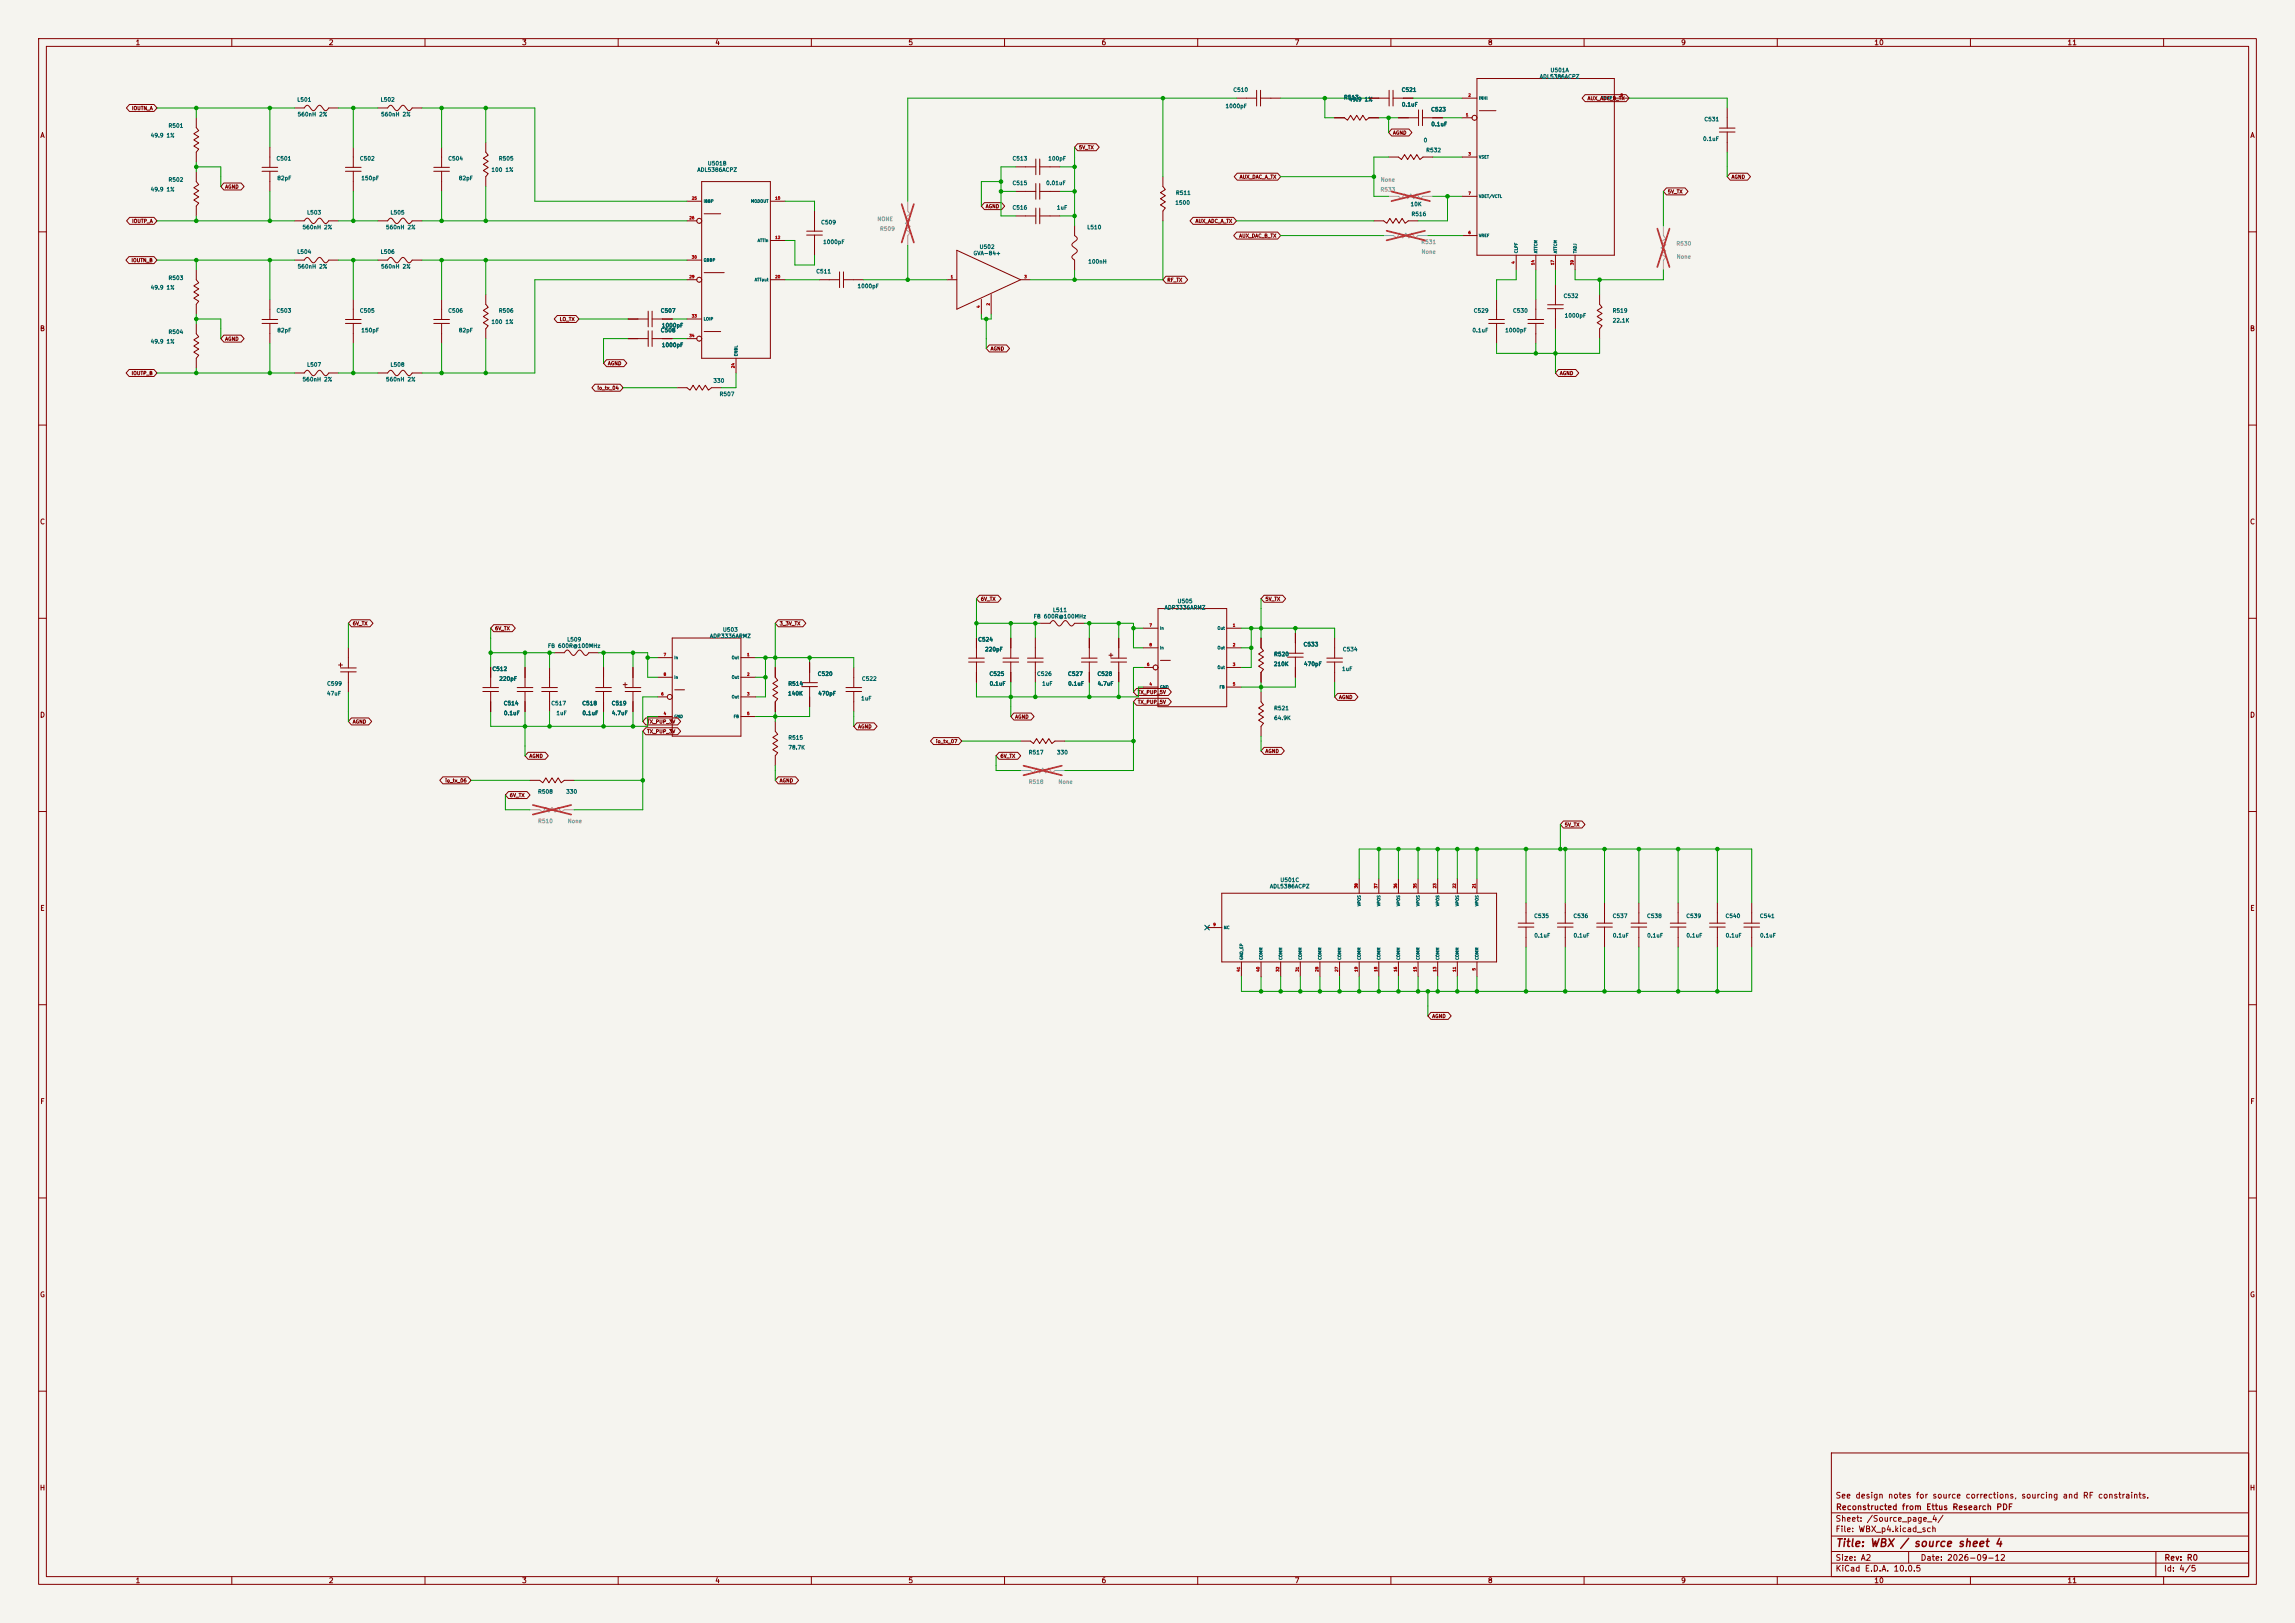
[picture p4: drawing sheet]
<svg xmlns="http://www.w3.org/2000/svg" width="594mm" height="420mm" viewBox="0 0 594 420" stroke-linecap="round" stroke-linejoin="round" font-family="sans-serif">
<defs><g id="words">
<text font-size="2" fill="#840000" x="475" y="400.8">Title: WBX / source sheet 4</text>
<g font-size="1.5" fill="#840000">
<text x="475" y="388.1">See design notes for source corrections, sourcing and RF constraints.</text>
<text x="475" y="394.1">Sheet: /Source_page_4/</text>
<text x="475.1" y="391.1">Reconstructed from Ettus Research PDF</text>
<text x="475" y="396.8">File: WBX_p4.kicad_sch</text>
<text x="475" y="407">KiCad E.D.A. 10.0.5</text>
<text x="475" y="404.2">Size: A2</text>
<text x="497" y="404.2">Date: 2026-09-12</text>
<text x="560" y="407">Id: 4/5</text>
<text x="560.1" y="404.2">Rev: R0</text>
</g>
<g font-size="1.3" fill="#840000">
<text x="35" y="12">1</text>
<text x="85" y="12">2</text>
<text x="135" y="12">3</text>
<text x="185" y="12">4</text>
<text x="235" y="12">5</text>
<text x="285" y="12">6</text>
<text x="335" y="12">7</text>
<text x="385" y="12">8</text>
<text x="435" y="12">9</text>
<text x="485" y="12">10</text>
<text x="535" y="12">11</text>
<text x="10.3" y="36">A</text>
<text x="582.3" y="36">A</text>
<text x="10.2" y="86">B</text>
<text x="582.2" y="86">B</text>
<text x="10.2" y="136">C</text>
<text x="582.2" y="136">C</text>
<text x="10.2" y="186">D</text>
<text x="582.2" y="186">D</text>
<text x="10.3" y="236">E</text>
<text x="582.3" y="236">E</text>
<text x="10.3" y="286">F</text>
<text x="582.3" y="286">F</text>
<text x="10.2" y="336">G</text>
<text x="582.2" y="336">G</text>
<text x="10.2" y="386">H</text>
<text x="582.2" y="386">H</text>
<text x="35" y="410">1</text>
<text x="85" y="410">2</text>
<text x="135" y="410">3</text>
<text x="185" y="410">4</text>
<text x="235" y="410">5</text>
<text x="285" y="410">6</text>
<text x="335" y="410">7</text>
<text x="385" y="410">8</text>
<text x="435" y="410">9</text>
<text x="485" y="410">10</text>
<text x="535" y="410">11</text>
</g>
<g font-size="1" fill="#006464">
<text x="319.1" y="24">C510</text>
<text x="362.7" y="24">C521</text>
<text x="398.4" y="20.6">ADL5386ACPZ</text>
<text x="401.2" y="18.9">U501A</text>
<text x="76.8" y="26.5">L501</text>
<text x="98.4" y="26.5">L502</text>
<text x="317.1" y="28.2">1000pF</text>
<text x="347.7" y="26">R513</text>
<text x="349" y="26.5">49.9 1%</text>
<text x="362.7" y="27.8">0.1uF</text>
<text x="370.3" y="29.1">C523</text>
<text x="38.9" y="35.8">49.9 1%</text>
<text x="43.5" y="33.3">R501</text>
<text x="76.9" y="30.3">560nH 2%</text>
<text x="98.5" y="30.3">560nH 2%</text>
<text x="370.3" y="32.9">0.1uF</text>
<text x="441" y="31.6">C531</text>
<text x="71.4" y="41.8">C501</text>
<text x="93" y="41.8">C502</text>
<text x="115.9" y="41.8">C504</text>
<text x="129" y="41.8">R505</text>
<text x="261.9" y="41.8">C513</text>
<text x="271.2" y="41.8">100pF</text>
<text x="368.4" y="37.1">0</text>
<text x="369" y="39.6">R532</text>
<text x="440.7" y="36.7">0.1uF</text>
<text x="43.5" y="47.3">R502</text>
<text x="71.7" y="46.9">82pF</text>
<text x="93.4" y="46.9">150pF</text>
<text x="118.6" y="46.9">82pF</text>
<text x="127.1" y="44.7">100 1%</text>
<text x="180.4" y="44.7">ADL5386ACPZ</text>
<text x="183.1" y="43">U501B</text>
<text x="38.9" y="49.8">49.9 1%</text>
<text x="261.9" y="48.1">C515</text>
<text x="270.6" y="48.1">0.01uF</text>
<text x="304.1" y="53.2">1500</text>
<text x="304.2" y="50.7">R511</text>
<text x="365" y="53.6">10K</text>
<text x="78.2" y="59.6">560nH 2%</text>
<text x="79.4" y="55.7">L503</text>
<text x="99.8" y="59.6">560nH 2%</text>
<text x="100.9" y="55.7">L505</text>
<text x="212.4" y="58.3">C509</text>
<text x="261.9" y="54.5">C516</text>
<text x="273.4" y="54.5">1uF</text>
<text x="281.3" y="59.6">L510</text>
<text x="365.2" y="56.1">R516</text>
<text x="76.8" y="65.9">L504</text>
<text x="98.4" y="65.9">L506</text>
<text x="212.9" y="63.4">1000pF</text>
<text x="253.4" y="64.6">U502</text>
<text x="76.9" y="69.7">560nH 2%</text>
<text x="98.5" y="69.7">560nH 2%</text>
<text x="211.1" y="71">C511</text>
<text x="251.8" y="66.3">GVA-84+</text>
<text x="281.5" y="68.4">100nH</text>
<text x="38.9" y="75.1">49.9 1%</text>
<text x="43.5" y="72.7">R503</text>
<text x="221.8" y="74.8">1000pF</text>
<text x="404.6" y="77.3">C532</text>
<text x="71.4" y="81.1">C503</text>
<text x="93" y="81.1">C505</text>
<text x="115.9" y="81.1">C506</text>
<text x="129" y="81.1">R506</text>
<text x="170.9" y="81.1">C507</text>
<text x="381.3" y="81.1">C529</text>
<text x="391.5" y="81.1">C530</text>
<text x="404.9" y="82.4">1000pF</text>
<text x="417.3" y="81.1">R519</text>
<text x="417.3" y="83.7">22.1K</text>
<text x="38.9" y="89.1">49.9 1%</text>
<text x="43.5" y="86.6">R504</text>
<text x="71.7" y="86.2">82pF</text>
<text x="93.4" y="86.2">150pF</text>
<text x="118.6" y="86.2">82pF</text>
<text x="127.1" y="84">100 1%</text>
<text x="170.9" y="86.2">C508</text>
<text x="171.2" y="85">1000pF</text>
<text x="381" y="86.2">0.1uF</text>
<text x="389.5" y="86.2">1000pF</text>
<text x="79.4" y="95.1">L507</text>
<text x="100.9" y="95.1">L508</text>
<text x="171.2" y="90">1000pF</text>
<text x="78.2" y="98.9">560nH 2%</text>
<text x="99.8" y="98.9">560nH 2%</text>
<text x="184.5" y="99.3">330</text>
<text x="186.1" y="102.7">R507</text>
<text x="267.4" y="160.3">FB 600R@100MHz</text>
<text x="272.4" y="158.6">L511</text>
<text x="301.3" y="158">ADP3336ARMZ</text>
<text x="304.7" y="156.3">U505</text>
<text x="141.7" y="167.9">FB 600R@100MHz</text>
<text x="146.7" y="166.2">L509</text>
<text x="183.6" y="165.3">ADP3336ARMZ</text>
<text x="187" y="163.7">U503</text>
<text x="253" y="166.2">C524</text>
<text x="337.3" y="167.5">C533</text>
<text x="127.3" y="173.9">C512</text>
<text x="254.8" y="168.8">220pF</text>
<text x="329.6" y="172.6">210K</text>
<text x="329.6" y="170">R520</text>
<text x="337.4" y="172.6">470pF</text>
<text x="347.2" y="173.9">1uF</text>
<text x="347.4" y="168.8">C534</text>
<text x="84.5" y="177.7">C599</text>
<text x="129.1" y="176.4">220pF</text>
<text x="203.9" y="177.7">R514</text>
<text x="211.5" y="175.1">C520</text>
<text x="223" y="176.4">C522</text>
<text x="256" y="175.1">C525</text>
<text x="256" y="177.7">0.1uF</text>
<text x="268.3" y="175.1">C526</text>
<text x="269.6" y="177.7">1uF</text>
<text x="276.3" y="175.1">C527</text>
<text x="276.4" y="177.7">0.1uF</text>
<text x="283.9" y="175.1">C528</text>
<text x="284" y="177.7">4.7uF</text>
<text x="84.5" y="180.2">47uF</text>
<text x="130.3" y="182.7">C514</text>
<text x="130.3" y="185.3">0.1uF</text>
<text x="142.6" y="182.7">C517</text>
<text x="143.9" y="185.3">1uF</text>
<text x="150.6" y="182.7">C518</text>
<text x="150.6" y="185.3">0.1uF</text>
<text x="158.2" y="182.7">C519</text>
<text x="158.2" y="185.3">4.7uF</text>
<text x="203.8" y="180.2">140K</text>
<text x="211.7" y="180.2">470pF</text>
<text x="222.8" y="181.5">1uF</text>
<text x="329.6" y="184">R521</text>
<text x="203.9" y="191.6">R515</text>
<text x="329.7" y="186.6">64.9K</text>
<text x="203.9" y="194.2">78.7K</text>
<text x="266.1" y="195.4">R517</text>
<text x="273.4" y="195.4">330</text>
<text x="139.1" y="205.6">R508</text>
<text x="146.4" y="205.6">330</text>
<text x="328.6" y="230.1">ADL5386ACPZ</text>
<text x="331.3" y="228.5">U501C</text>
<text x="397" y="237.8">C535</text>
<text x="407.1" y="237.8">C536</text>
<text x="417.3" y="237.8">C537</text>
<text x="426.2" y="237.8">C538</text>
<text x="436.3" y="237.8">C539</text>
<text x="446.5" y="237.8">C540</text>
<text x="455.4" y="237.8">C541</text>
<text x="397" y="242.8">0.1uF</text>
<text x="407.2" y="242.8">0.1uF</text>
<text x="417.3" y="242.8">0.1uF</text>
<text x="426.2" y="242.8">0.1uF</text>
<text x="436.4" y="242.8">0.1uF</text>
<text x="446.5" y="242.8">0.1uF</text>
<text x="455.4" y="242.8">0.1uF</text>
</g>
<g font-size="1" fill="#939391">
<text x="357.3" y="47.3">None</text>
<text x="357.2" y="49.8">R533</text>
<text x="227" y="57.4">NONE</text>
<text x="227.6" y="60">R509</text>
<text x="367.7" y="63.4">R531</text>
<text x="367.8" y="65.9">None</text>
<text x="433.8" y="63.8">R530</text>
<text x="433.9" y="67.2">None</text>
<text x="266.1" y="203.1">R518</text>
<text x="273.8" y="203.1">None</text>
<text x="139.1" y="213.2">R510</text>
<text x="146.8" y="213.2">None</text>
</g>
<g font-size=".9" fill="#840000">
<text x="34" y="28.7">IOUTN_A</text>
<text x="410.8" y="26.1">AUX_ADC_B_TX</text>
<text x="360.4" y="35">AGND</text>
<text x="279.2" y="38.8">5V_TX</text>
<text x="320.8" y="46.5">AUX_DAC_A_TX</text>
<text x="448.1" y="46.5">AGND</text>
<text x="58.2" y="49">AGND</text>
<text x="431.6" y="50.3">5V_TX</text>
<text x="34.1" y="57.9">IOUTP_A</text>
<text x="255" y="54.1">AGND</text>
<text x="309.3" y="57.9">AUX_ADC_A_TX</text>
<text x="320.6" y="61.7">AUX_DAC_B_TX</text>
<text x="33.9" y="68.1">IOUTN_B</text>
<text x="302" y="73.1">RF_TX</text>
<text x="144.8" y="83.3">LO_TX</text>
<text x="58.2" y="88.4">AGND</text>
<text x="157.2" y="94.7">AGND</text>
<text x="256.3" y="90.9">AGND</text>
<text x="34" y="97.3">IOUTP_B</text>
<text x="154.5" y="101.1">io_tx_04</text>
<text x="403.6" y="97.3">AGND</text>
<text x="253.8" y="155.7">6V_TX</text>
<text x="327.4" y="155.7">5V_TX</text>
<text x="91.2" y="162">6V_TX</text>
<text x="128" y="163.3">6V_TX</text>
<text x="201.7" y="162">3_3V_TX</text>
<text x="294.4" y="179.8">TX_PUP_5V</text>
<text x="294.4" y="182.4">TX_PUP_5V</text>
<text x="346.5" y="181.1">AGND</text>
<text x="91.2" y="187.4">AGND</text>
<text x="167.4" y="187.4">TX_PUP_3V</text>
<text x="167.4" y="190">TX_PUP_3V</text>
<text x="222" y="188.7">AGND</text>
<text x="262.6" y="186.2">AGND</text>
<text x="136.9" y="196.3">AGND</text>
<text x="242.1" y="192.5">io_tx_07</text>
<text x="258.8" y="196.3">6V_TX</text>
<text x="327.4" y="195.1">AGND</text>
<text x="115.1" y="202.7">io_tx_06</text>
<text x="201.7" y="202.7">AGND</text>
<text x="131.8" y="206.5">6V_TX</text>
<text x="404.9" y="214.1">5V_TX</text>
<text x="370.6" y="263.6">AGND</text>
</g>
<g font-size=".8" fill="#006464">
<text x="382.7" y="26">INHI</text>
<text x="414.4" y="26">TEMP</text>
<text x="382.7" y="41.2">VSET</text>
<text x="182" y="52.6">IBBP</text>
<text x="194.3" y="52.6">MODOUT</text>
<text x="382.7" y="51.4">VDET/VCTL</text>
<text x="196" y="62.8">ATTin</text>
<text x="382.7" y="61.5">VREF</text>
<text x="393" y="65.6" transform="rotate(-90 393 65.6)">CLPF</text>
<text x="398.1" y="65.6" transform="rotate(-90 398.1 65.6)">ATTCM</text>
<text x="403.2" y="65.6" transform="rotate(-90 403.2 65.6)">ATTCM</text>
<text x="408.2" y="65.6" transform="rotate(-90 408.2 65.6)">TADJ</text>
<text x="182" y="67.9">QBBP</text>
<text x="195.2" y="73">ATTout</text>
<text x="182" y="83.1">LOIP</text>
<text x="191.1" y="92.3" transform="rotate(-90 191.1 92.3)">ENBL</text>
<text x="300.1" y="163.1">In</text>
<text x="315" y="163.1">Out</text>
<text x="174.4" y="170.7">In</text>
<text x="189.3" y="170.7">Out</text>
<text x="300.1" y="168.2">In</text>
<text x="315" y="168.2">Out</text>
<text x="315" y="173.3">Out</text>
<text x="174.4" y="175.8">In</text>
<text x="189.3" y="175.8">Out</text>
<text x="300.1" y="178.4">GND</text>
<text x="315.5" y="178.4">FB</text>
<text x="174.4" y="186">GND</text>
<text x="189.3" y="180.9">Out</text>
<text x="189.8" y="186">FB</text>
<text x="352.4" y="234.6" transform="rotate(-90 352.4 234.6)">VPOS</text>
<text x="357.4" y="234.6" transform="rotate(-90 357.4 234.6)">VPOS</text>
<text x="362.5" y="234.6" transform="rotate(-90 362.5 234.6)">VPOS</text>
<text x="367.6" y="234.6" transform="rotate(-90 367.6 234.6)">VPOS</text>
<text x="372.7" y="234.6" transform="rotate(-90 372.7 234.6)">VPOS</text>
<text x="377.8" y="234.6" transform="rotate(-90 377.8 234.6)">VPOS</text>
<text x="382.8" y="234.6" transform="rotate(-90 382.8 234.6)">VPOS</text>
<text x="316.7" y="240.6">NC</text>
<text x="321.9" y="248.5" transform="rotate(-90 321.9 248.5)">GND_EP</text>
<text x="327" y="248.5" transform="rotate(-90 327 248.5)">COMM</text>
<text x="332" y="248.5" transform="rotate(-90 332 248.5)">COMM</text>
<text x="337.1" y="248.5" transform="rotate(-90 337.1 248.5)">COMM</text>
<text x="342.2" y="248.5" transform="rotate(-90 342.2 248.5)">COMM</text>
<text x="347.3" y="248.5" transform="rotate(-90 347.3 248.5)">COMM</text>
<text x="352.4" y="248.5" transform="rotate(-90 352.4 248.5)">COMM</text>
<text x="357.4" y="248.5" transform="rotate(-90 357.4 248.5)">COMM</text>
<text x="362.5" y="248.5" transform="rotate(-90 362.5 248.5)">COMM</text>
<text x="367.6" y="248.5" transform="rotate(-90 367.6 248.5)">COMM</text>
<text x="372.7" y="248.5" transform="rotate(-90 372.7 248.5)">COMM</text>
<text x="377.8" y="248.5" transform="rotate(-90 377.8 248.5)">COMM</text>
<text x="382.8" y="248.5" transform="rotate(-90 382.8 248.5)">COMM</text>
</g>
<g font-size=".7" fill="#a90000">
<text x="380" y="25.2">2</text>
<text x="419.3" y="25.2">8</text>
<text x="379.3" y="30.2">1</text>
<text x="380" y="40.4">3</text>
<text x="179" y="51.8">25</text>
<text x="200.6" y="51.8">10</text>
<text x="380" y="50.6">7</text>
<text x="178.3" y="56.9">26</text>
<text x="200.6" y="62">12</text>
<text x="380" y="60.7">6</text>
<text x="179" y="67.1">30</text>
<text x="392.2" y="68.3" transform="rotate(-90 392.2 68.3)">4</text>
<text x="397.3" y="68.7" transform="rotate(-90 397.3 68.7)">14</text>
<text x="402.4" y="68.7" transform="rotate(-90 402.4 68.7)">17</text>
<text x="407.4" y="68.7" transform="rotate(-90 407.4 68.7)">39</text>
<text x="178.3" y="72.2">29</text>
<text x="200.6" y="72.2">20</text>
<text x="246" y="72.2">1</text>
<text x="265" y="72.2">3</text>
<text x="179" y="82.3">33</text>
<text x="253.8" y="79.8" transform="rotate(-90 253.8 79.8)">4</text>
<text x="256.3" y="79.1" transform="rotate(-90 256.3 79.1)">2</text>
<text x="178.3" y="87.4">34</text>
<text x="190.3" y="95.4" transform="rotate(-90 190.3 95.4)">24</text>
<text x="297.4" y="162.3">7</text>
<text x="297.4" y="167.4">8</text>
<text x="319" y="162.3">1</text>
<text x="319" y="167.4">2</text>
<text x="171.7" y="169.9">7</text>
<text x="193.3" y="169.9">1</text>
<text x="296.8" y="172.5">6</text>
<text x="319" y="172.5">3</text>
<text x="171.7" y="175">8</text>
<text x="193.3" y="175">2</text>
<text x="297.4" y="177.6">4</text>
<text x="319" y="177.6">5</text>
<text x="171" y="180.1">6</text>
<text x="171.7" y="185.2">4</text>
<text x="193.3" y="180.1">3</text>
<text x="193.3" y="185.2">5</text>
<text x="351.6" y="230" transform="rotate(-90 351.6 230)">38</text>
<text x="356.6" y="230" transform="rotate(-90 356.6 230)">37</text>
<text x="361.7" y="230" transform="rotate(-90 361.7 230)">36</text>
<text x="366.8" y="230" transform="rotate(-90 366.8 230)">35</text>
<text x="371.9" y="230" transform="rotate(-90 371.9 230)">23</text>
<text x="377" y="230" transform="rotate(-90 377 230)">22</text>
<text x="382" y="230" transform="rotate(-90 382 230)">21</text>
<text x="313.9" y="239.8">9</text>
<text x="321.1" y="251.6" transform="rotate(-90 321.1 251.6)">41</text>
<text x="326.2" y="251.6" transform="rotate(-90 326.2 251.6)">40</text>
<text x="331.2" y="251.6" transform="rotate(-90 331.2 251.6)">32</text>
<text x="336.3" y="251.6" transform="rotate(-90 336.3 251.6)">31</text>
<text x="341.4" y="251.6" transform="rotate(-90 341.4 251.6)">28</text>
<text x="346.5" y="251.6" transform="rotate(-90 346.5 251.6)">27</text>
<text x="351.6" y="251.6" transform="rotate(-90 351.6 251.6)">19</text>
<text x="356.6" y="251.6" transform="rotate(-90 356.6 251.6)">18</text>
<text x="361.7" y="251.6" transform="rotate(-90 361.7 251.6)">16</text>
<text x="366.8" y="251.6" transform="rotate(-90 366.8 251.6)">15</text>
<text x="371.9" y="251.6" transform="rotate(-90 371.9 251.6)">13</text>
<text x="377" y="251.6" transform="rotate(-90 377 251.6)">11</text>
<text x="382" y="251.2" transform="rotate(-90 382 251.2)">5</text>
</g>
</g></defs>
<path d="M0 0h594v420h-594z" fill="#f5f4ef" stroke="#f5f4ef" stroke-width=".26"/>
<g fill="none" stroke="#840000" stroke-width=".26">
<path d="M10 10h574v400h-574zM12 12h570v396h-570zM60 10v2M110 10v2M160 10v2M210 10v2M260 10v2M310 10v2M360 10v2M410 10v2M460 10v2M510 10v2"/>
<path d="M560 10v2M33.5 27h6.4l.7 .9-.7 .9h-6.4l-.8-.9zM50.8 30.5v2.5l.6 .8-1.2 .8 1.2 .8-1.2 .8 1.2 .8-1.2 .8 1.2 .8-.6 .8v2.5M69.8 38.1v5.2M76.2 27.9h2.5a.8 .8 0 0 1 .8-.7 .8 .8 0 0 1 .8 .7 .8 .8 0 0 0 .8 .7 .8 .8 0 0 0 .8-.7 .8 .8 0 0 1 .8-.7 .8 .8 0 0 1 .8 .7 .8 .8 0 0 0 .8 .7 .8 .8 0 0 0 .8-.7h2.5M91.4 38.1v5.2M97.8 27.9h2.5a.8 .8 0 0 1 .8-.7 .8 .8 0 0 1 .8 .7 .8 .8 0 0 0 .8 .7 .8 .8 0 0 0 .8-.7 .8 .8 0 0 1 .8-.7 .8 .8 0 0 1 .8 .7 .8 .8 0 0 0 .8 .7 .8 .8 0 0 0 .8-.7h2.5M114.3 38.1v5.2M125.7 36.8v2.6l.7 .8-1.3 .8 1.3 .8-1.3 .7 1.3 .8-1.3 .8 1.3 .8-.7 .8v2.6M278.9 37.2h4.8l.8 .9-.8 .9h-4.8l-.8-.9zM320 25.4h5.2M325.2 23.4v4"/>
<path d="M326.3 25.4h5.2M326.3 23.4v4M345.4 30.5h2.6l.8 .6 .8-1.3 .8 1.3 .8-1.3 .7 1.3 .8-1.3 .8 1.3 .8-.6h2.6M354.3 25.4h5.2M359.5 23.4v4M360.2 33.4h4.5l.7 .9-.7 .9h-4.5l-.8-.9zM360.6 25.4h5.2M360.6 23.4v4M361.9 30.5h5.3M367.2 28.4v4.1M368.2 30.5h5.2M368.2 28.4v4.1"/>
<path d="M378.5 30.5h2.5M378.5 25.4h3.8M382.3 20.3h35.5v45.7h-35.5zM382.9 28.6h4.3M410.3 24.5h10.6l.7 .9-.7 .9h-10.6l-.8-.9zM417.8 25.4h3.8M445 33.1h4.1M445 34.2h4.1M447 27.9v5.2M447 34.2v5.2M33.5 56.2h6.4l.7 1-.7 .9h-6.4l-.7-.9zM50.8 44.5v2.5l.6 .8-1.2 .8 1.2 .8-1.2 .8 1.2 .8-1.2 .8 1.2 .7-.6 .8v2.6"/>
<path d="M57.9 47.4h4.5l.8 .9-.8 .9h-4.5l-.8-.9zM67.8 43.3h4.1M67.8 44.3h4.1M69.8 44.3v5.2M76.2 57.2h2.5a.8 .8 0 0 1 .8-.7 .8 .8 0 0 1 .8 .7 .8 .8 0 0 0 .8 .7 .8 .8 0 0 0 .8-.7 .8 .8 0 0 1 .8-.7 .8 .8 0 0 1 .8 .7 .8 .8 0 0 0 .8 .7 .8 .8 0 0 0 .8-.7h2.5M89.4 43.3h4.1M89.4 44.3h4.1M91.4 44.3v5.2M97.8 57.2h2.5a.8 .8 0 0 1 .8-.7 .8 .8 0 0 1 .8 .7 .8 .8 0 0 0 .8 .7 .8 .8 0 0 0 .8-.7 .8 .8 0 0 1 .8-.7 .8 .8 0 0 1 .8 .7 .8 .8 0 0 0 .8 .7 .8 .8 0 0 0 .8-.7h2.5M112.3 43.3h4M112.3 44.3h4M114.3 44.3v5.2"/>
<path d="M177.8 52.1h3.8M177.8 57.2h2.5M181.6 47h17.8v45.7h-17.8zM182.2 55.3h4.3M199.4 52.1h3.8M208.8 59.8h4.1M210.8 54.6v5.2M254.8 52.4h4.4l.8 .9-.8 .9h-4.4l-.8-.9zM262.9 55.9h5.2M262.9 43.2h5.2M262.9 49.5h5.2M268.1 41.1v4.1"/>
<path d="M268.1 47.5v4.1M268.1 53.8v4.1M269.1 55.9h5.2M269.1 41.1v4.1M269.1 47.5v4.1M269.1 53.8v4.1M269.1 43.2h5.2M269.1 49.5h5.2M278.1 58.4v2.6a.8 .8 0 0 1 .7 .8 .8 .8 0 0 1-.7 .7 .8 .8 0 0 0-.7 .8 .8 .8 0 0 0 .7 .8 .8 .8 0 0 1 .7 .8 .8 .8 0 0 1-.7 .8 .8 .8 0 0 0-.7 .8 .8 .8 0 0 0 .7 .8v2.6M301 45.7v2.6l.6 .8-1.2 .7 1.2 .8-1.2 .8 1.2 .8-1.2 .8 1.2 .8-.6 .8v2.6M308.8 56.2h10.5l.7 1-.7 .9h-10.5l-.8-.9zM320.2 44.8h10.5l.8 .9-.8 .9h-10.5l-.8-.9z"/>
<path d="M355.6 57.2h2.5l.8 .6 .8-1.3 .8 1.3 .8-1.3 .8 1.3 .8-1.3 .8 1.3 .8-.6h2.5M359.4 40.6h2.5l.8 .7 .8-1.3 .8 1.3 .8-1.3 .8 1.3 .8-1.3 .8 1.3 .8-.7h2.5M378.5 40.6h3.8M378.5 50.8h3.8M431.3 48.6h4.8l.8 .9-.8 .9h-4.8l-.8-.9zM447.8 44.8h4.5l.8 .9-.8 .9h-4.5l-.8-.9zM10 60h2M33.4 66.4h6.5l.7 .9-.7 .9h-6.5l-.8-.9zM50.8 69.9v2.5l.6 .8-1.2 .8 1.2 .8-1.2 .8 1.2 .8-1.2 .8 1.2 .7-.6 .8v2.6M69.8 77.5v5.2M76.2 67.3h2.5a.8 .8 0 0 1 .8-.7 .8 .8 0 0 1 .8 .7 .8 .8 0 0 0 .8 .7 .8 .8 0 0 0 .8-.7 .8 .8 0 0 1 .8-.7 .8 .8 0 0 1 .8 .7 .8 .8 0 0 0 .8 .7 .8 .8 0 0 0 .8-.7h2.5M91.4 77.5v5.2"/>
<path d="M97.8 67.3h2.5a.8 .8 0 0 1 .8-.7 .8 .8 0 0 1 .8 .7 .8 .8 0 0 0 .8 .7 .8 .8 0 0 0 .8-.7 .8 .8 0 0 1 .8-.7 .8 .8 0 0 1 .8 .7 .8 .8 0 0 0 .8 .7 .8 .8 0 0 0 .8-.7h2.5M114.3 77.5v5.2M125.7 76.2v2.5l.7 .8-1.3 .8 1.3 .8-1.3 .8 1.3 .8-1.3 .8 1.3 .8-.7 .8v2.5M177.8 72.4h2.5M177.8 67.3h3.8M182.2 70.6h5.2M199.4 62.2h3.8M199.4 72.4h3.8M208.8 60.8h4.1M210.8 60.8v5.2M212.1 72.4h5.2M217.3 70.4v4"/>
<path d="M218.3 72.4h5.2M218.3 70.4v4M245.1 72.4h2.5M247.7 64.8l16.5 7.6-16.5 7.6zM254 77.5v3.8M256.5 76.2v5.1M264.2 72.4h2.5M301.8 71.5h4.8l.8 .9-.8 .9h-4.8l-.8-.9zM320.1 60.1h10.6l.8 .9-.8 .9h-10.6l-.8-.9zM378.5 61h3.8M387.3 77.5v5.2M392.4 66v3.9"/>
<path d="M397.5 66v3.9M397.5 77.5v5.2M400.6 78.9h4M400.6 79.9h4M402.6 66v3.9M402.6 73.7v5.2M402.6 79.9v5.2M407.7 66v3.9M414 76.2v2.5l.7 .8-1.3 .8 1.3 .8-1.3 .8 1.3 .8-1.3 .8 1.3 .8-.7 .8v2.5M582 60h2M33.4 95.6h6.5l.7 .9-.7 .9h-6.5l-.8-.9zM50.8 83.8v2.6l.6 .8-1.2 .7 1.2 .8-1.2 .8 1.2 .8-1.2 .8 1.2 .8-.6 .8v2.6"/>
<path d="M57.9 86.7h4.5l.8 .9-.8 .9h-4.5l-.8-.9zM67.8 82.7h4.1M67.8 83.7h4.1M69.8 83.7v5.2M76.2 96.5h2.5a.8 .8 0 0 1 .8-.7 .8 .8 0 0 1 .8 .7 .8 .8 0 0 0 .8 .7 .8 .8 0 0 0 .8-.7 .8 .8 0 0 1 .8-.7 .8 .8 0 0 1 .8 .7 .8 .8 0 0 0 .8 .7 .8 .8 0 0 0 .8-.7h2.5M89.4 82.7h4.1M89.4 83.7h4.1M91.4 83.7v5.2M97.8 96.5h2.5a.8 .8 0 0 1 .8-.7 .8 .8 0 0 1 .8 .7 .8 .8 0 0 0 .8 .7 .8 .8 0 0 0 .8-.7 .8 .8 0 0 1 .8-.7 .8 .8 0 0 1 .8 .7 .8 .8 0 0 0 .8 .7 .8 .8 0 0 0 .8-.7h2.5M112.3 82.7h4M112.3 83.7h4M114.3 83.7v5.2"/>
<path d="M144.2 81.6h4.9l.8 1-.8 .9h-4.9l-.8-.9zM154 99.4h6.5l.8 .9-.8 .9h-6.5l-.8-.9zM157 93.1h4.5l.7 .9-.7 .9h-4.5l-.8-.9zM162.6 82.6h5.2M162.6 87.6h5.2M167.8 80.5v4.1M167.8 85.6v4.1M168.8 82.6h5.2M168.8 87.6h5.2M168.8 80.5v4.1M168.8 85.6v4.1M177.8 82.6h3.8"/>
<path d="M177.8 87.6h2.5M182.2 85.8h4.3M190.5 92.7v3.8M256.1 89.3h4.4l.8 .9-.8 .9h-4.4l-.8-.9zM385.3 82.7h4.1M385.3 83.7h4.1M387.3 83.7v5.2M395.5 82.7h4M395.5 83.7h4M397.5 83.7v5.2M403.4 95.6h4.4l.8 .9-.8 .9h-4.4l-.8-.9zM10 110h2"/>
<path d="M175.3 100.3h2.5l.8 .7 .8-1.3 .8 1.3 .8-1.3 .8 1.3 .8-1.3 .8 1.3 .7-.7h2.6M582 110h2M253.5 154h4.8l.8 .9-.8 .9h-4.8l-.8-.9zM299.7 157.5h17.8v25.4h-17.8zM327.2 154h4.8l.8 .9-.8 .9h-4.8l-.8-.9zM10 160h2M87.6 172.1h1M88.1 171.6v1M88.1 172.8h4.1M88.1 173.9h4.1M90.2 167.6v5.2M90.2 173.9v5.2"/>
<path d="M91 160.4h4.8l.7 .9-.7 .9h-4.8l-.8-.9zM125 177.9h4M125 178.9h4M127 172.7v5.2M127 178.9v5.3M127.8 161.7h4.8l.8 .9-.8 .9h-4.8l-.8-.9zM133.9 177.9h4M133.9 178.9h4M135.9 172.7v5.2M135.9 178.9v5.3M140.2 177.9h4.1M140.2 178.9h4.1"/>
<path d="M142.2 172.7v5.2M142.2 178.9v5.3M143.5 168.9h2.5a.8 .8 0 0 1 .8-.7 .8 .8 0 0 1 .8 .7 .8 .8 0 0 0 .8 .7 .8 .8 0 0 0 .8-.7 .8 .8 0 0 1 .8-.7 .8 .8 0 0 1 .8 .7 .8 .8 0 0 0 .8 .7 .8 .8 0 0 0 .8-.7h2.5M154.2 177.9h4M154.2 178.9h4M156.2 172.7v5.2M156.2 178.9v5.3M161.3 177.2h1M161.8 177.9h4.1M161.8 178.9h4.1M161.8 176.7v1M163.8 172.7v5.2"/>
<path d="M163.8 178.9v5.3M170.2 170.2h3.8M170.2 175.3h3.8M174 165.1h17.8v25.4h-17.8zM174.6 178.5h2.6M191.8 170.2h3.8M191.8 175.3h3.8M200.7 172.7v2.6l.6 .8-1.3 .7 1.3 .8-1.3 .8 1.3 .8-1.3 .8 1.3 .8-.6 .8v2.6M201.4 160.4h6.4l.8 .9-.8 .9h-6.4l-.7-.9zM207.5 176.7h4.1M207.5 177.7h4.1M209.5 171.5v5.2"/>
<path d="M209.5 177.7v5.2M218.9 177.9h4.1M218.9 178.9h4.1M221 172.7v5.2M221 178.9v5.3M250.7 170.3h4.1M250.7 171.3h4.1M252.7 165.1v5.2M252.7 171.3v5.2M259.6 170.3h4.1M259.6 171.3h4.1M261.6 165.1v5.2"/>
<path d="M261.6 171.3v5.2M265.9 170.3h4.1M265.9 171.3h4.1M268 165.1v5.2M268 171.3v5.2M269.2 161.3h2.6a.8 .8 0 0 1 .8-.7 .8 .8 0 0 1 .8 .7 .8 .8 0 0 0 .8 .7 .8 .8 0 0 0 .8-.7 .8 .8 0 0 1 .7-.7 .8 .8 0 0 1 .8 .7 .8 .8 0 0 0 .8 .7 .8 .8 0 0 0 .8-.7h2.6M279.9 170.3h4.1M279.9 171.3h4.1M281.9 165.1v5.2M281.9 171.3v5.2M287 169.5h1M287.5 170.3h4.1"/>
<path d="M287.5 171.3h4.1M287.5 169v1.1M289.6 165.1v5.2M289.6 171.3v5.2M294.2 178.2h8.2l.8 .9-.8 .9h-8.2l-.8-.9zM295.9 162.6h3.8M295.9 167.6h3.8M295.9 172.7h2.5M295.9 177.8h3.8M300.4 170.9h2.5M317.5 162.6h3.8M317.5 167.6h3.8"/>
<path d="M317.5 172.7h3.8M317.5 177.8h3.8M326.4 165.1v2.5l.6 .8-1.2 .8 1.2 .8-1.2 .8 1.2 .8-1.2 .8 1.2 .8-.6 .8v2.5M326.4 179.1v2.5l.6 .8-1.2 .8 1.2 .8-1.2 .8 1.2 .8-1.2 .8 1.2 .8-.6 .8v2.5M333.2 169h4.1M333.2 170.1h4.1M335.3 163.8v5.2M335.3 170.1v5.2M343.4 170.3h4.1M343.4 171.3h4.1M345.4 165.1v5.2M345.4 171.3v5.2"/>
<path d="M346.2 179.4h4.5l.8 .9-.8 .9h-4.5l-.8-.9zM582 160h2M91 185.8h4.4l.8 .9-.8 .9h-4.4l-.8-.9zM136.7 194.7h4.4l.8 .9-.8 .9h-4.4l-.8-.9zM167.2 185.8h8.2l.8 .9-.8 .9h-8.2l-.8-.9zM167.2 188.3h8.2l.8 .9-.8 .9h-8.2l-.8-.9zM170.2 180.3h2.5M170.2 185.4h3.8M191.8 180.3h3.8M191.8 185.4h3.8M200.7 186.7v2.5l.6 .8-1.3 .8 1.3 .8-1.3 .8 1.3 .8-1.3 .8 1.3 .8-.6 .8v2.5M221.8 187.1h4.4l.8 .9-.8 .9h-4.4l-.8-.9z"/>
<path d="M241.6 190.9h6.5l.8 .9-.8 .9h-6.5l-.8-.9zM258.6 194.7h4.8l.8 .9-.8 .9h-4.8l-.8-.9zM262.4 184.5h4.5l.8 .9-.8 .9h-4.5l-.8-.9zM264.2 191.8h2.5l.8 .6 .8-1.3 .8 1.3 .8-1.3 .8 1.3 .8-1.3 .8 1.3 .7-.6h2.6M294.2 180.7h8.2l.8 .9-.8 .9h-8.2l-.8-.9zM327.2 193.4h4.4l.8 .9-.8 .9h-4.4l-.8-.9zM10 210h2M114.6 201h6.5l.8 .9-.8 .9h-6.5l-.8-.9zM131.6 204.8h4.8l.8 .9-.8 .9h-4.8l-.8-.9zM137.2 201.9h2.5l.8 .7 .8-1.3 .8 1.3 .8-1.3 .8 1.3 .8-1.3 .8 1.3 .7-.7h2.6M201.4 201h4.5l.8 .9-.8 .9h-4.5l-.7-.9zM404.6 212.5h4.8l.8 .9-.8 .9h-4.8l-.7-.9z"/>
<path d="M582 210h2M316.2 231.1h71.2v17.8h-71.2zM351.8 227.3v3.8M356.9 227.3v3.8M361.9 227.3v3.8M367 227.3v3.8M372.1 227.3v3.8M377.2 227.3v3.8M382.3 227.3v3.8M392.9 238.9h4.1M392.9 239.9h4.1M395 233.7v5.2"/>
<path d="M395 239.9v5.2M403.1 238.9h4.1M403.1 239.9h4.1M405.1 233.7v5.2M405.1 239.9v5.2M413.3 238.9h4M413.3 239.9h4M415.3 233.7v5.2M415.3 239.9v5.2M422.1 238.9h4.1M422.1 239.9h4.1M424.2 233.7v5.2"/>
<path d="M424.2 239.9v5.2M432.3 238.9h4.1M432.3 239.9h4.1M434.3 233.7v5.2M434.3 239.9v5.2M442.5 238.9h4M442.5 239.9h4M444.5 233.7v5.2M444.5 239.9v5.2M451.4 238.9h4M451.4 239.9h4M453.4 233.7v5.2"/>
<path d="M453.4 239.9v5.2M312.4 240h3.8M321.3 248.9v3.8M326.4 248.9v3.8M331.5 248.9v3.8M336.5 248.9v3.8M341.6 248.9v3.8M346.7 248.9v3.8M351.8 248.9v3.8M356.9 248.9v3.8M361.9 248.9v3.8M367 248.9v3.8"/>
<path d="M372.1 248.9v3.8M377.2 248.9v3.8M382.3 248.9v3.8M10 260h2M370.4 262h4.4l.8 .9-.8 .9h-4.4l-.8-.9zM582 260h2M10 310h2M582 310h2M10 360h2M474 376h108v32h-108zM582 360h2M474 397.5h108"/>
<path d="M474 391.5h108M60 408v2M110 408v2M160 408v2M210 408v2M260 408v2M310 408v2M360 408v2M410 408v2M460 408v2M474 404.5h108M474 401.5h108"/>
<path d="M494 401.5v3M510 408v2M558 401.5v6.5M560 408v2"/>
<circle cx="381.6" cy="30.5" r=".64"/>
<circle cx="181" cy="57.2" r=".64"/>
<circle cx="181" cy="72.4" r=".64"/>
<circle cx="181" cy="87.6" r=".64"/>
<circle cx="299.1" cy="172.7" r=".64"/>
<circle cx="173.4" cy="180.3" r=".64"/>
</g>
<path d="M234.9 52.1v2.5l.7 .8-1.3 .8 1.3 .8-1.3 .8 1.3 .8-1.3 .8 1.3 .8-.7 .8v2.5M359.4 50.8h2.5l.8 .6 .8-1.2 .8 1.2 .8-1.2 .8 1.2 .8-1.2 .8 1.2 .8-.6h2.5M430.5 58.4v2.6l.7 .8-1.3 .7 1.3 .8-1.3 .8 1.3 .8-1.3 .8 1.3 .8-.7 .8v2.6M358.1 61h2.6l.8 .6 .8-1.3 .8 1.3 .8-1.3 .7 1.3 .8-1.3 .8 1.3 .8-.6h2.6M264.2 199.4h2.5l.8 .6 .8-1.2 .8 1.2 .8-1.2 .8 1.2 .8-1.2 .8 1.2 .7-.6h2.6M137.2 209.6h2.5l.8 .6 .8-1.3 .8 1.3 .8-1.3 .8 1.3 .8-1.3 .8 1.3 .7-.6h2.6" fill="none" stroke="#9c9b98" stroke-width=".26"/>
<path d="M233.4 52.8l3.1 9.9M236.5 52.8l-3.1 9.9M358.9 59.7l9.9 2.5M360.2 49.6l9.9 2.4M368.8 59.7l-9.9 2.5M370.1 49.6l-9.9 2.4M429 59.2l3.1 9.9M432.1 59.2l-3.1 9.9M264.9 198.2l9.9 2.4M274.8 198.2l-9.9 2.4M137.9 208.3l9.9 2.5M147.8 208.3l-9.9 2.5" fill="none" stroke="#e12e31" stroke-width=".46"/>
<g fill="none" stroke="#009600" stroke-width=".26">
<path d="M40.6 27.9h35.6M50.8 27.9v2.6M69.8 27.9v10.2M87.6 27.9h10.2M91.4 27.9v10.2M109.2 27.9h29.2v24.2h39.4M114.3 27.9v10.2M125.7 27.9v8.9M278.1 38.1v20.3M301 25.4v20.3M320 25.4h-85.1v26.7M331.5 25.4h22.8"/>
<path d="M342.9 25.4v5.1h2.5M356.9 30.5h5M359.4 30.5v3.8M365.8 25.4h12.7M373.4 30.5h5.1M421.6 25.4h25.4v2.5M447 39.4v6.3M40.6 57.2h35.6M50.8 43.2h6.3v5.1M50.8 41.9v2.6M50.8 55.9v1.3M69.8 49.5v7.7"/>
<path d="M87.6 57.2h10.2M91.4 49.5v7.7M109.2 57.2h68.6M114.3 49.5v7.7M125.7 48.3v8.9M203.2 52.1h7.6v2.5M259.1 47h-5.1v6.3M259.1 49.5h3.8M262.9 43.2h-3.8v12.7h3.8M274.3 49.5h3.8M274.3 43.2h3.8M274.3 55.9h3.8"/>
<path d="M301 57.2v15.2h-34.3M320 57.2h35.6M331.5 45.7h24.1M359.4 40.6h-3.8v10.2h3.8M370.8 50.8h7.7M370.8 40.6h7.7M374.6 50.8v6.4h-7.6M430.5 49.5v8.9M40.6 67.3h35.6M50.8 67.3v2.6M69.8 67.3v10.2M87.6 67.3h10.2"/>
<path d="M91.4 67.3v10.2M109.2 67.3h68.6M114.3 67.3v10.2M125.7 67.3v8.9M177.8 72.4h-39.4v24.1h-29.2M203.2 72.4h8.9M203.2 62.2h2.5v6.4h5.1v-2.6M223.5 72.4h21.6M234.9 63.5v8.9M278.1 69.9v2.5M331.5 61h26.6M369.6 61h8.9"/>
<path d="M392.4 69.9v2.5h-5.1v5.1M397.5 69.9v7.6M402.6 69.9v3.8M407.7 69.9v2.5h22.8v-2.5M414 72.4v3.8M40.6 96.5h35.6M50.8 82.6h6.3v5M50.8 81.3v2.5M50.8 95.3v1.2M69.8 88.9v7.6M87.6 96.5h10.2M91.4 88.9v7.6"/>
<path d="M114.3 88.9v7.6M125.7 87.6v8.9M149.9 82.6h12.7M162.6 87.6h-6.4v6.4M174 87.6h3.8M174 82.6h3.8M190.5 96.5v3.8h-3.8M254 81.3v1.3h2.5v-1.3M255.3 82.6v7.6M397.5 88.9v2.5M402.6 85.1v11.4M414 87.6v3.8h-26.7v-2.5"/>
<path d="M161.3 100.3h14M252.7 154.9v10.2M326.4 154.9v10.2M90.2 161.3v6.3M90.2 179.1v7.6M127 168.9h16.5M127 162.6v10.1M135.9 168.9v3.8M142.2 168.9v3.8M154.9 168.9h12.7v6.4h2.6M156.2 168.9v3.8M163.8 168.9v3.8"/>
<path d="M167.6 170.2h2.6M195.6 170.2h25.4v2.5M195.6 175.3h2.5M198.1 170.2v10.1h-2.5M200.7 161.3v11.4M209.5 170.2v1.3M252.7 176.5v3.8h41.9v-2.5h1.3M252.7 161.3h16.5M261.6 161.3v3.8M261.6 176.5v8.9M268 161.3v3.8M268 176.5v3.8"/>
<path d="M280.7 161.3h12.7v6.3h2.5M281.9 161.3v3.8M281.9 176.5v3.8M289.6 161.3v3.8M289.6 176.5v3.8M293.4 162.6h2.5M295.9 172.7h-2.5v6.4M321.3 167.6h2.5M321.3 162.6h24.1v2.5M323.8 162.6v10.1h-2.5M326.4 176.5v2.6M335.3 175.3v2.5h-14"/>
<path d="M335.3 162.6v1.2M345.4 176.5v3.8M127 184.2v3.8h40.6v-2.6h2.6M135.9 184.2v11.4M142.2 184.2v3.8M156.2 184.2v3.8M163.8 184.2v3.8M166.4 189.2v20.4h-17.8M170.2 180.3h-3.8v6.4M200.7 184.2v2.5M200.7 198.1v3.8M209.5 182.9v2.5h-13.9"/>
<path d="M221 184.2v3.8M248.9 191.8h15.3M257.8 195.6v3.8h6.4M275.6 191.8h17.8M293.4 181.6v17.8h-17.8M326.4 190.5v3.8M121.9 201.9h15.3M130.8 205.7v3.9h6.4M148.6 201.9h17.8M356.9 219.7v7.6M361.9 219.7v7.6M367 219.7v7.6"/>
<path d="M372.1 219.7v7.6M377.2 219.7v7.6M382.3 219.7v7.6M395 219.7v14M403.9 213.4v6.3M405.1 219.7v14M415.3 219.7v14M424.2 219.7v14M434.3 219.7v14M444.5 219.7v14M351.8 227.3v-7.6h101.6v14M326.4 252.7v3.8"/>
<path d="M331.5 252.7v3.8M336.5 252.7v3.8M341.6 252.7v3.8M346.7 252.7v3.8M351.8 252.7v3.8M356.9 252.7v3.8M361.9 252.7v3.8M367 252.7v3.8M369.6 256.5v6.4M372.1 252.7v3.8M377.2 252.7v3.8M382.3 252.7v3.8"/>
<path d="M395 245.1v11.4M405.1 245.1v11.4M415.3 245.1v11.4M424.2 245.1v11.4M434.3 245.1v11.4M444.5 245.1v11.4M453.4 245.1v11.4h-132.1v-3.8"/>
</g>
<path d="M311.8 239.4l1.2 1.2M313 239.4l-1.2 1.2" fill="none" stroke="#000084" stroke-width=".26"/>
<g fill="#009600" stroke="#009600" stroke-width=".26">
<circle cx="252.7" cy="161.3" r=".46"/>
<circle cx="261.6" cy="161.3" r=".46"/>
<circle cx="259.1" cy="49.5" r=".46"/>
<circle cx="278.1" cy="72.4" r=".46"/>
<circle cx="259.1" cy="47" r=".46"/>
<circle cx="255.3" cy="82.6" r=".46"/>
<circle cx="278.1" cy="43.2" r=".46"/>
<circle cx="278.1" cy="49.5" r=".46"/>
<circle cx="301" cy="25.4" r=".46"/>
<circle cx="355.6" cy="45.7" r=".46"/>
<circle cx="342.9" cy="25.4" r=".46"/>
<circle cx="278.1" cy="55.9" r=".46"/>
<circle cx="326.4" cy="162.6" r=".46"/>
<circle cx="323.8" cy="167.6" r=".46"/>
<circle cx="323.8" cy="162.6" r=".46"/>
<circle cx="326.4" cy="177.8" r=".46"/>
<circle cx="335.3" cy="162.6" r=".46"/>
<circle cx="414" cy="72.4" r=".46"/>
<circle cx="293.4" cy="162.6" r=".46"/>
<circle cx="281.9" cy="180.3" r=".46"/>
<circle cx="289.6" cy="180.3" r=".46"/>
<circle cx="293.4" cy="191.8" r=".46"/>
<circle cx="261.6" cy="180.3" r=".46"/>
<circle cx="268" cy="180.3" r=".46"/>
<circle cx="289.6" cy="161.3" r=".46"/>
<circle cx="268" cy="161.3" r=".46"/>
<circle cx="281.9" cy="161.3" r=".46"/>
<circle cx="402.6" cy="91.4" r=".46"/>
<circle cx="397.5" cy="91.4" r=".46"/>
<circle cx="359.4" cy="30.5" r=".46"/>
<circle cx="374.6" cy="50.8" r=".46"/>
<circle cx="200.7" cy="170.2" r=".46"/>
<circle cx="198.1" cy="170.2" r=".46"/>
<circle cx="198.1" cy="175.3" r=".46"/>
<circle cx="200.7" cy="185.4" r=".46"/>
<circle cx="167.6" cy="170.2" r=".46"/>
<circle cx="209.5" cy="170.2" r=".46"/>
<circle cx="234.9" cy="72.4" r=".46"/>
<circle cx="405.1" cy="219.7" r=".46"/>
<circle cx="403.9" cy="219.7" r=".46"/>
<circle cx="377.2" cy="219.7" r=".46"/>
<circle cx="382.3" cy="219.7" r=".46"/>
<circle cx="415.3" cy="256.5" r=".46"/>
<circle cx="405.1" cy="256.5" r=".46"/>
<circle cx="395" cy="256.5" r=".46"/>
<circle cx="395" cy="219.7" r=".46"/>
<circle cx="415.3" cy="219.7" r=".46"/>
<circle cx="326.4" cy="256.5" r=".46"/>
<circle cx="331.5" cy="256.5" r=".46"/>
<circle cx="351.8" cy="256.5" r=".46"/>
<circle cx="336.5" cy="256.5" r=".46"/>
<circle cx="346.7" cy="256.5" r=".46"/>
<circle cx="341.6" cy="256.5" r=".46"/>
<circle cx="356.9" cy="256.5" r=".46"/>
<circle cx="361.9" cy="256.5" r=".46"/>
<circle cx="361.9" cy="219.7" r=".46"/>
<circle cx="356.9" cy="219.7" r=".46"/>
<circle cx="372.1" cy="219.7" r=".46"/>
<circle cx="367" cy="219.7" r=".46"/>
<circle cx="372.1" cy="256.5" r=".46"/>
<circle cx="382.3" cy="256.5" r=".46"/>
<circle cx="367" cy="256.5" r=".46"/>
<circle cx="377.2" cy="256.5" r=".46"/>
<circle cx="369.6" cy="256.5" r=".46"/>
<circle cx="424.2" cy="219.7" r=".46"/>
<circle cx="434.3" cy="219.7" r=".46"/>
<circle cx="444.5" cy="219.7" r=".46"/>
<circle cx="424.2" cy="256.5" r=".46"/>
<circle cx="434.3" cy="256.5" r=".46"/>
<circle cx="444.5" cy="256.5" r=".46"/>
<circle cx="91.4" cy="96.5" r=".46"/>
<circle cx="114.3" cy="96.5" r=".46"/>
<circle cx="125.7" cy="96.5" r=".46"/>
<circle cx="125.7" cy="67.3" r=".46"/>
<circle cx="114.3" cy="67.3" r=".46"/>
<circle cx="114.3" cy="57.2" r=".46"/>
<circle cx="125.7" cy="57.2" r=".46"/>
<circle cx="114.3" cy="27.9" r=".46"/>
<circle cx="125.7" cy="27.9" r=".46"/>
<circle cx="50.8" cy="67.3" r=".46"/>
<circle cx="50.8" cy="82.6" r=".46"/>
<circle cx="69.8" cy="57.2" r=".46"/>
<circle cx="69.8" cy="67.3" r=".46"/>
<circle cx="50.8" cy="96.5" r=".46"/>
<circle cx="69.8" cy="96.5" r=".46"/>
<circle cx="91.4" cy="67.3" r=".46"/>
<circle cx="163.8" cy="188" r=".46"/>
<circle cx="142.2" cy="168.9" r=".46"/>
<circle cx="135.9" cy="168.9" r=".46"/>
<circle cx="156.2" cy="168.9" r=".46"/>
<circle cx="163.8" cy="168.9" r=".46"/>
<circle cx="166.4" cy="201.9" r=".46"/>
<circle cx="156.2" cy="188" r=".46"/>
<circle cx="135.9" cy="188" r=".46"/>
<circle cx="142.2" cy="188" r=".46"/>
<circle cx="127" cy="168.9" r=".46"/>
<circle cx="50.8" cy="57.2" r=".46"/>
<circle cx="50.8" cy="43.2" r=".46"/>
<circle cx="69.8" cy="27.9" r=".46"/>
<circle cx="50.8" cy="27.9" r=".46"/>
<circle cx="91.4" cy="27.9" r=".46"/>
<circle cx="91.4" cy="57.2" r=".46"/>
</g>
<use href="#words"/>
</svg>
